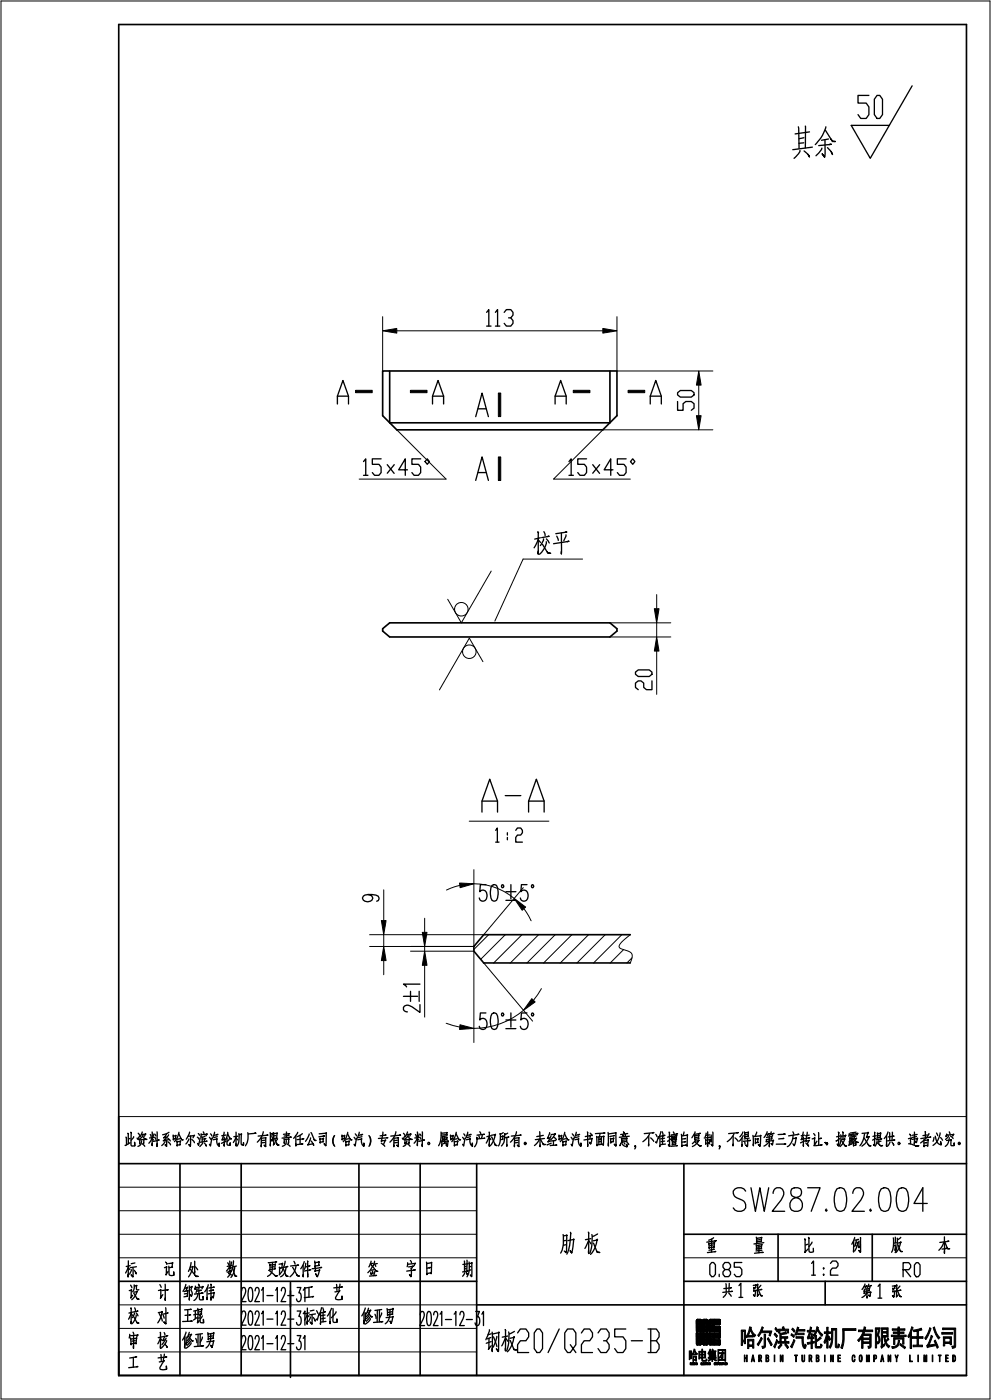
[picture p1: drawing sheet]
<svg xmlns="http://www.w3.org/2000/svg" width="210mm" height="297mm" viewBox="0 0 210 297" stroke-linecap="round" stroke-linejoin="round" font-family="sans-serif">
<g fill="none" stroke="#000" stroke-width=".21">
<path d="M.2 .2h209.5v296.3h-209.5zM81.1 67.1v11.5M84 70.1h43.7M130.7 67.1v11.5h20.3M84 91.1l10.5 10.4h-18.4M148 81.6v6.5M151 91.1h-23.3l-10.5 10.4h16.3M123.4 118.5h-12.6l-6 13.1M104 121l-6.3 11-2.9-5M129.2 132h12.9M129.2 135h12.9M139.1 126v3"/>
<path d="M139.1 132v3M139.1 138v9.2M102.3 140.2l-2.9-5-6.3 11M99.4 174h16.9M81.3 188.6v6.5M81.3 198.1v2.5M89.9 194.6v3M97.4 187.6l-2.8 1M100.4 187.3a13.3 13.3 0 0 1 8.5 3.1M100.4 184.3v16.3h-22.1M103.5 198.1l-3.1 3.1M107 198.1l-5.2 5.2"/>
<path d="M110.6 198.1l-6 6M110.8 188.1l-8.3 10h-24.2M111 192.6l1.5 2.5M114.1 198.1l-6 6M117.6 198.1l-6 6M121.1 198.1l-5.9 6M124.7 198.1l-6 6M128.2 198.1l-6 6M131.7 198.1l-6 6M133.5 198.1l-1.7 1.5-.7 .9 .3 .5 1.8 .6 .6 .5 .1 .7-.4 1.3M81.3 203.6v3M87 201.6h13.4v19.3"/>
<path d="M89.9 200.6v1M89.9 204.6v10.9M94.5 216.8l2.9 .9M102.5 204.1l10.3 12.3M110.9 214.1a16.4 16.4 0 0 1-10.5 3.8M114.7 209.5l-1.7 2.5M132.1 201.2l-2.8 2.9M133.9 203l-1.1 1.1M25.1 236.6h179.6M25.1 251.6h75.9M25.1 256.6h75.9M25.1 266.6h75.9"/>
<path d="M25.1 261.6h75.9M25.1 276.5h75.9M144.9 266.6h59.8M147.5 279.7l.9-.1 .1 1.3h.4v-1.2l.9-.1 .1 .2v2.4h-2.4zM150.2 279.7l.2-.1h1.9l.3 .1v.9l-1.3 .1v.3l1.2 .1 .1 1.1h-2.4zM25.1 281.5h75.9M25.1 286.5h75.9M147.5 282.5h2.4v2.3l-.1 .2-.9-.1v-1.1h-.4l-.1 1.2-.9-.1zM150.2 282.5h2.4l-.1 1.1h-1.2v.3l1.3 .1v.8l-.1 .2h-2.1l-.2-.1z"/>
<circle cx="97.7" cy="129.1" r="1.44"/>
<circle cx="99.4" cy="138.1" r="1.44"/>
</g>
<g fill="none" stroke="#000" stroke-width=".35">
<path d="M25.1 5.2h179.6v286.3h-179.6zM81.1 78.6h49.6v9.5l-3 3h-43.7l-2.9-3zM82.5 78.6v11h46.7M129.2 78.6v11M81.1 133.2l1.4-1.2h46.7l1.5 1.2v.5l-1.5 1.3h-46.7l-1.4-1.3zM133.5 198.1h-31l-2.1 2.5v1l2.1 2.5h31M25.1 246.6h179.6M38.1 246.6v44.9M51.1 246.6v44.9M76 246.6v44.9M89 246.6v44.9M101 246.6v44.9"/>
<path d="M144.9 246.6v44.9M25.1 271.5h75.9M61.5 271.8v20.1M101 276.5h103.7M144.9 271.5h59.8M144.9 261.6h59.8M164.8 261.6v9.9M174.8 271.5v5M184.8 261.6v9.9"/>
</g>
<g fill="#000" stroke="#000" stroke-width=".21">
<path d="M147.5 282.5v2.4zM147.5 279.8v2.4zM147.5 279.7v2.5zM147.5 282.5l.1 2.5zM147.5 279.7l.1 2.5zM147.5 279.7l.1-.1v2.6zM147.6 282.5v2.5zM147.6 279.6v2.6zM147.6 282.5l.1 2.5h-.1zM147.6 279.6l.1 2.6h-.1zM147.6 282.5h.1v2.5zM147.6 279.6h.1v2.6z"/>
<path d="M147.7 282.5v2.5zM147.7 279.6v2.6zM147.7 282.5l.6 2.5h-.6zM147.7 279.6l.6 2.6h-.6zM147.7 282.5h.6v2.5zM147.7 279.6h.6v2.6zM148.3 282.5v2.5zM148.3 279.6v2.6zM148.3 282.5l.1 2.5h-.1zM148.3 279.6l.1 2.6h-.1zM148.3 282.5h.1v2.5zM148.3 279.6h.1v2.6z"/>
<path d="M148.4 282.5v2.5zM148.4 279.6v2.6zM148.4 279.6l.1 2.6zM148.4 282.5l.1 2.4zM148.5 282.5v2.4zM148.5 279.7v2.5zM148.5 282.5v2.3zM148.5 282.5l.4 1.3h-.4zM148.5 280.9l.4 1.3h-.4zM148.5 282.5h.4v1.3zM148.5 280.9h.4v1.3zM148.9 282.5v2.4z"/>
<path d="M148.9 279.8v2.4zM148.9 279.7v2.5zM148.9 282.5l.1 2.5zM148.9 279.7l.1 2.5zM148.9 279.7l.1-.1v2.6zM149 282.5v2.5zM149 279.6v2.6zM149 282.5l.1 2.5h-.1zM149 279.6l.1 2.6h-.1zM149 282.5h.1v2.5zM149 279.6h.1v2.6zM149.1 282.5v2.5z"/>
<path d="M149.1 279.6v2.6zM149.1 282.5l.6 2.5h-.6zM149.1 279.6l.6 2.6h-.6zM149.1 282.5h.6v2.5zM149.1 279.6h.6v2.6zM149.7 282.5v2.5zM149.7 279.6v2.6zM149.7 282.5l.1 2.5h-.1zM149.7 279.6l.1 2.6h-.1zM149.7 282.5h.1v2.5zM149.7 279.6h.1v2.6zM149.8 282.5v2.5z"/>
<path d="M149.8 279.6v2.6zM149.8 279.6l.1 2.6zM149.8 282.5l.1 2.4zM149.9 282.5v2.4zM149.9 279.7v2.5zM149.9 282.5v2.3zM150.2 279.8v2.4zM150.2 282.5v2.4zM150.2 279.7v2.5zM150.2 279.7l.1 2.5zM150.2 282.5l.1 2.5zM150.3 282.5l.1 2.5h-.1z"/>
<path d="M150.2 279.7l.1-.1v2.6zM150.3 279.6l.1 2.6h-.1zM150.3 282.5h.1v2.5zM150.4 282.5l.9 2.5h-.9zM150.3 279.6h.1v2.6zM150.4 279.6l.9 2.6h-.9zM150.4 279.6h.9v2.6zM151.3 281l1 1.2h-1zM151.3 279.6l1 1.1h-1zM150.4 282.5h.9v2.5zM151.3 283.9l1 1.1h-1zM151.3 282.5l1 1.1h-1z"/>
<path d="M151.3 281h1v1.2zM151.3 279.6h1v1.1zM152.3 281l.2 1.2h-.2zM152.3 279.6l.2 1.1h-.2zM151.3 283.9h1v1.1zM151.3 282.5h1v1.1zM152.3 283.9v1.1zM152.3 282.5v1.1zM152.3 283.9l.2 1.1h-.2zM152.3 282.5l.2 1.1h-.2zM152.3 281l.2 .1v1.1zM152.3 279.6h.2v1.1z"/>
<path d="M152.5 281.1l.1 1.1zM152.5 279.6v1.1zM152.3 283.9h.2v1.1zM152.3 282.5h.2v1.1zM152.5 283.9v1.1zM152.5 282.5v1.1zM152.5 279.6l.1 1zM152.6 281.2v1zM152.6 279.7v.9zM152.5 283.9l.1 1zM152.5 282.5l.1 1zM152.6 284v.9z"/>
<path d="M152.6 282.5v1zM152.6 279.7v.8zM152.6 284v.8zM152.6 282.5v.8z"/>
<path d="M81.1 70.1l2.9-.5v1z" fill-rule="evenodd"/>
<path d="M127.7 69.6l3 .5-3 .5z" fill-rule="evenodd"/>
<path d="M75.3 82.7h3.5v.5h-3.5z" fill-rule="evenodd"/>
<path d="M86.9 82.7h3.5v.5h-3.5z" fill-rule="evenodd"/>
<path d="M105.6 83.3h.5v5h-.5z" fill-rule="evenodd"/>
<path d="M121.4 82.7h3.5v.5h-3.5z" fill-rule="evenodd"/>
<path d="M133 82.7h3.6v.5h-3.6z" fill-rule="evenodd"/>
<path d="M147.5 88.1h1l-.5 3z" fill-rule="evenodd"/>
<path d="M148 78.6l.5 3h-1z" fill-rule="evenodd"/>
<path d="M105.6 96.8h.5v5h-.5z" fill-rule="evenodd"/>
<path d="M138.6 129h1l-.5 3z" fill-rule="evenodd"/>
<path d="M139.1 135l.5 3h-1z" fill-rule="evenodd"/>
<path d="M80.8 195.1h1l-.5 3z" fill-rule="evenodd"/>
<path d="M89.4 197.6h1l-.5 3z" fill-rule="evenodd"/>
<path d="M97.3 187.1l3.1 .2-2.9 .8z" fill-rule="evenodd"/>
<path d="M108.9 190.4l2.4 1.8-.7 .7z" fill-rule="evenodd"/>
<path d="M81.3 200.6l.5 3h-1z" fill-rule="evenodd"/>
<path d="M89.9 201.6l.5 3h-1z" fill-rule="evenodd"/>
<path d="M97.4 217.2l3 .7-3.1 .3z" fill-rule="evenodd"/>
<path d="M112.6 211.6l.7 .7-2.4 1.8z" fill-rule="evenodd"/>
<path d="M146.2 288.8v.2l.2-.2v.4l-.1-.2-.1 .2z" fill-rule="evenodd"/>
<path d="M146 286.3h.5v1.6h-.2v-.2h-.2v.4h-.1zM146.1 286.5v1h.2v-1z" fill-rule="evenodd"/>
<path d="M146.5 288.8l.2 .4-.1-.1-.2 .1zM146.5 288.9l.1 .1z" fill-rule="evenodd"/>
<path d="M146.7 288.8h.2v.4l-.1-.2-.1 .2zM146.7 288.8l.1 .2z" fill-rule="evenodd"/>
<path d="M147 285.9l.2 .1 .1 .5 .4 .4-.1 .2-.2-.2v.2h-.6v-.2l-.1 .3-.2-.1zM147.1 286.2l-.3 .7h.6z" fill-rule="evenodd"/>
<path d="M146.9 288.8h.2v.4h-.2zM147 289l.1 .2zM147 288.8l.1 .2z" fill-rule="evenodd"/>
<path d="M147.3 288.8v.4z" fill-rule="evenodd"/>
<path d="M146.8 287.4h.7v1.1h-.1v-.2h-.5v.2h-.1zM146.9 287.6v.5h.5v-.5z" fill-rule="evenodd"/>
<path d="M147.5 282.5v2.4z" fill-rule="evenodd"/>
<path d="M147.5 279.7v2.5z" fill-rule="evenodd"/>
<path d="M147.6 282.5v2.5z" fill-rule="evenodd"/>
<path d="M147.6 279.6v2.6z" fill-rule="evenodd"/>
<path d="M147.5 288.8l.1 .3 .1-.3v.4l-.2-.3v.3z" fill-rule="evenodd"/>
<path d="M147.7 282.5v2.5z" fill-rule="evenodd"/>
<path d="M147.7 279.6v2.6z" fill-rule="evenodd"/>
<path d="M148.3 282.5v2.5z" fill-rule="evenodd"/>
<path d="M148.3 279.6v2.6z" fill-rule="evenodd"/>
<path d="M148.4 282.5v2.5z" fill-rule="evenodd"/>
<path d="M148.4 279.6v2.6z" fill-rule="evenodd"/>
<path d="M148.5 282.5v2.4z" fill-rule="evenodd"/>
<path d="M148.5 279.7v2.5z" fill-rule="evenodd"/>
<path d="M148.5 288.8h.2h-.2l.2 .2-.2 .2h.2h-.2z" fill-rule="evenodd"/>
<path d="M148.9 282.5v2.4z" fill-rule="evenodd"/>
<path d="M148.9 279.7v2.5z" fill-rule="evenodd"/>
<path d="M148.7 288.8l.1 .4h.1h-.2z" fill-rule="evenodd"/>
<path d="M149 282.5v2.5z" fill-rule="evenodd"/>
<path d="M149 279.6v2.6z" fill-rule="evenodd"/>
<path d="M149.1 282.5v2.5z" fill-rule="evenodd"/>
<path d="M149.1 279.6v2.6z" fill-rule="evenodd"/>
<path d="M149 288.8h.2h-.2l.2 .2-.2 .2h.2h-.2z" fill-rule="evenodd"/>
<path d="M149.3 288.8h.1l-.1 .1v.3l.1-.1v.2z" fill-rule="evenodd"/>
<path d="M149.5 288.8h.2l-.1 .4z" fill-rule="evenodd"/>
<path d="M148 286.4h.7l-.1-.5h.2v.5h.7v1.4h-.7v.4l.6 .1 .2-.3 .2 .1-.2 .3-.8 .1-.1-.7h-.5v.2h-.2zM148.8 287.2v.4h.5v-.4zM148.2 287.2v.4h.5v-.4zM148.8 286.6v.4h.5v-.4zM148.2 286.6v.4h.5v-.4z" fill-rule="evenodd"/>
<path d="M149.9 282.5v2.4z" fill-rule="evenodd"/>
<path d="M149.9 279.7v2.5z" fill-rule="evenodd"/>
<path d="M149.7 288.8h.2l.1 .4-.2-.2-.1 .2zM149.8 288.8l.1 .2z" fill-rule="evenodd"/>
<path d="M150.1 288.8v.4z" fill-rule="evenodd"/>
<path d="M150.3 288.8l.2 .1h-.2v.3l.2-.1-.1 .2z" fill-rule="evenodd"/>
<path d="M150.4 285.9l.2 .1-.2 .3h1.3v.1h-.7v.2h.5v.2h-.5v.2h.6v.2l-.6-.1v.2h.6v.2l-1.4 .1v-.9l-.1 .3-.2-.2zM150.4 286.8v.2h.4v-.2zM150.4 286.4v.2h.4v-.2zM150.4 287.1v.2h.4v-.2z" fill-rule="evenodd"/>
<path d="M150 287.7h.8v-.2h.1v.2h.8v.2h-.5l.6 .3-.1 .2-.7-.5-.1 .6h-.1v-.6l-.4 .4a.23 .23 0 0 1-.2 .2 .23 .23 0 0 1-.2-.2l.6-.4h-.6z" fill-rule="evenodd"/>
<path d="M150.9 285.9l.2 .2-.1 .2-.2-.3z" fill-rule="evenodd"/>
<path d="M151.3 288.8l.2 .1h-.2l.1 .3 .1-.1-.1 .2z" fill-rule="evenodd"/>
<path d="M151.5 288.8a.2 .2 0 0 1 .2 .2 .2 .2 0 0 1-.2 .2zM151.6 288.8v.4z" fill-rule="evenodd"/>
<path d="M151.8 288.8h.2v.4l-.1-.2-.1 .2zM151.8 288.8l.1 .2z" fill-rule="evenodd"/>
<path d="M152 288.8l.2 .1-.1 .3zM152.1 288.8v.2z" fill-rule="evenodd"/>
<path d="M152.3 288.8a.2 .2 0 0 1 .2 .2 .2 .2 0 0 1-.2 .2zM152.3 288.8l.1 .4z" fill-rule="evenodd"/>
<path d="M152.6 284v.9z" fill-rule="evenodd"/>
<path d="M152.6 282.5v1z" fill-rule="evenodd"/>
<path d="M152.6 282.5v1z" fill-rule="evenodd"/>
<path d="M152.5 288.8h.2v.4l-.1-.2-.1 .2zM152.6 288.8v.2z" fill-rule="evenodd"/>
<path d="M152.4 286.6l.6 .1v-.4h.1v.4l.3-.1v.3h-.3v1l-.3 .1v-.3l.2-.1v-.7l-.6 .9-.1-.1 .6-.8h-.5z" fill-rule="evenodd"/>
<path d="M152.9 288.8l.1 .4-.1-.1-.1 .1zM152.9 288.9v.1z" fill-rule="evenodd"/>
<path d="M153 288.8h.2v.4z" fill-rule="evenodd"/>
<path d="M153.4 288.8v.4z" fill-rule="evenodd"/>
<path d="M152.1 286h1.6v2.5h-.2v-.2h-1.3v.2h-.1zM152.2 286.2v1.9h1.3v-1.9z" fill-rule="evenodd"/>
<path d="M153.6 288.8a.2 .2 0 0 1 .2 .2 .2 .2 0 0 1-.2 .2zM153.6 288.8l.1 .4z" fill-rule="evenodd"/>
<path d="M153.8 288.8l.2 .3v-.3v.4l-.2-.3v.3z" fill-rule="evenodd"/>
<path d="M157 281.9h.9v2.8h-.3v-.3h-.3v.7h-.3zM157.3 282.2v1.8h.3v-1.8z" fill-rule="evenodd"/>
<path d="M157.7 287.1h.1v.6h.3v-.6h.2v1.5h-.2v-.7h-.3v.7h-.1z" fill-rule="evenodd"/>
<path d="M158.8 281.2l.4 .1a1.58 1.58 0 0 0 .9 1.6l-.3 .4-.3-.3v.4h-1v-.4l-.3 .5-.3-.3 .6-.7zM158.9 281.8l-.4 1.2h1z" fill-rule="evenodd"/>
<path d="M158.3 283.8h1.4v1.9h-.3v-.4h-.8v.5h-.3zM158.6 284.2v.8h.8v-.8z" fill-rule="evenodd"/>
<path d="M159.4 287.1h.1l.3 1.5h-.1l-.1-.5h-.2l-.1 .5h-.2zM159.5 287.5l-.1 .5h.2z" fill-rule="evenodd"/>
<path d="M160.7 287.1h.3a.44 .44 0 0 1 .3 .4 .44 .44 0 0 1-.2 .4l.2 .7h-.1l-.2-.6h-.2v.6h-.1zM160.8 287.3v.5h.3l.1-.4z" fill-rule="evenodd"/>
<path d="M161.2 283.4l.3 .3-.9 1.5-.2-.3z" fill-rule="evenodd"/>
<path d="M161.8 282.7h.4l-.1 2.5v.3l-.6 .3-.1-.5h.3l.2-.2z" fill-rule="evenodd"/>
<path d="M162.7 283.5l.9 1.4-.3 .3-.8-1.5z" fill-rule="evenodd"/>
<path d="M162.2 287.1h.3a.39 .39 0 0 1 .3 .3 .39 .39 0 0 1-.1 .4l.1 .2a.38 .38 0 0 1-.3 .6h-.3zM162.4 287.9v.5a.27 .27 0 0 0 .3-.2 .27 .27 0 0 0-.3-.3zM162.4 287.3v.4h.2l.1-.3z" fill-rule="evenodd"/>
<path d="M161.4 281.2l.3 .1-.3 .8h2.1l-.4 1-.2-.1 .2-.6h-1.9l-.5 .8-.2-.2 .5-.7z" fill-rule="evenodd"/>
<path d="M164 287.1h.1v1.5h-.1z" fill-rule="evenodd"/>
<path d="M164.1 282.5l.6 .6-.2 .4-.6-.7z" fill-rule="evenodd"/>
<path d="M164.3 281.3l.5 .6-.2 .4-.5-.7z" fill-rule="evenodd"/>
<path d="M164.5 283.8l.3 .3-.7 1.6-.2-.3z" fill-rule="evenodd"/>
<path d="M165.4 284.7l.2 .3-.6 .8-.2-.3z" fill-rule="evenodd"/>
<path d="M165.3 287.1h.1l.3 1.1v-1.1h.2v1.5h-.2l-.3-1.1v1.1h-.1z" fill-rule="evenodd"/>
<path d="M164.9 281.7h.9l-.1-.4 .3-.2 .2 .6h.8v.8h-.2v-.5h-1.6v.5h-.3z" fill-rule="evenodd"/>
<path d="M166.4 284.7l.6 .8-.2 .3-.6-.8z" fill-rule="evenodd"/>
<path d="M165.2 282.6l1.2-.4 .2 .4-1.1 .2v.5h1.3v.3h-.4v.7h.7v.4h-2.3v-.4h.4zM165.5 283.6v.7h.7v-.7z" fill-rule="evenodd"/>
<path d="M167.9 281.4l.5 .6-.2 .3-.5-.6z" fill-rule="evenodd"/>
<path d="M167.7 282.6l.6 .5-.2 .3-.6-.4z" fill-rule="evenodd"/>
<path d="M168.1 283.9l.3 .2-.7 1.5-.3-.2z" fill-rule="evenodd"/>
<path d="M168.3 287.1h.6v.2h-.2v1.3h-.2v-1.3h-.2z" fill-rule="evenodd"/>
<path d="M168.9 281.2l.3 .2-.1 .4 1.4-.1v.4h-1.5l-.4 .9-.3-.2z" fill-rule="evenodd"/>
<path d="M169 282.5h1.3v.4h-1.3z" fill-rule="evenodd"/>
<path d="M169.8 287.1h.2v1.1l.1 .2 .2-.1v-1.2h.1v1.1a.33 .33 0 0 1-.3 .4 .33 .33 0 0 1-.3-.4z" fill-rule="evenodd"/>
<path d="M168.6 283.3h1.6l.1 2 .1 .1 .1-.6 .3 .2-.2 .7-.2 .1-.4-.5-.1-1.7h-1.3z" fill-rule="evenodd"/>
<path d="M171.3 287.1h.3a.44 .44 0 0 1 .4 .4 .44 .44 0 0 1-.2 .4l.2 .7h-.1l-.3-.6h-.1v.6h-.2zM171.5 287.3v.5h.2l.1-.4z" fill-rule="evenodd"/>
<path d="M171.6 281.2l.3 .1-.1 .6h.7v.4h-.8l-.4 1.1h.5v-.8h.3l-.1 .8h.4v.3h-.4v.7l.5-.1v.3l-.5 .1 .1 1.1h-.3v-1.1l-.7 .2-.1-.4 .8-.1v-.7l-.7 .1-.1-.4 .4-1.1h-.4v-.4h.5z" fill-rule="evenodd"/>
<path d="M172.7 283h.2v1l.8-.7 .3 .3-1.1 .8 .1 .9 .7 .1 .1-.6 .4 .2-.3 .6-1.1 .1-.1-.2z" fill-rule="evenodd"/>
<path d="M173 281.1l.3 .2a1.98 1.98 0 0 0 1 1.5l-.2 .4-.9-1.3-.7 1.3-.3-.3 .5-.7z" fill-rule="evenodd"/>
<path d="M172.9 287.1h.3a.39 .39 0 0 1 .3 .3 .39 .39 0 0 1-.2 .4l.2 .2a.38 .38 0 0 1-.3 .6h-.3zM173 287.9v.5a.27 .27 0 0 0 .4-.2 .27 .27 0 0 0-.4-.3zM173 287.3v.4h.3v-.3z" fill-rule="evenodd"/>
<path d="M174.6 287.1h.2v1.5h-.2z" fill-rule="evenodd"/>
<path d="M175.1 281.3h.3v1l.5-.1v.4h-.5v.8l.2-.3 .3 .7-.2 .3-.3-.7v2.3h-.3v-2.2l-.4 1.2-.2-.3 .6-1.8h-.5v-.4l.5 .1z" fill-rule="evenodd"/>
<path d="M175.9 287.1h.2l.3 1.1v-1.1h.1v1.5h-.1l-.4-1.1v1.1h-.1z" fill-rule="evenodd"/>
<path d="M176.1 281.5h1.1v3.8h.3v-.5a.49 .49 0 0 1 .1 .8h-.4l-.2-.1-.1-3.6h-.5a7.5 7.5 0 0 1-.6 3.8l-.2-.3 .5-1z" fill-rule="evenodd"/>
<path d="M177.5 287.1h.5v.2h-.4v.4h.4v.2h-.4v.5h.5v.2h-.6z" fill-rule="evenodd"/>
<path d="M178.5 281.6l2.8-.1v.5l-2.5-.1v.4a8 8 0 0 1-.4 3.5l-.3-.2a8.6 8.6 0 0 0 .4-4z" fill-rule="evenodd"/>
<path d="M180.6 287.2l.1-.1a.31 .31 0 0 1 .4 .2 .31 .31 0 0 1-.1 .4l-.1-.4a.81 .81 0 0 0-.1 1.1l.2-.4h.1v.4a.28 .28 0 0 1-.3 .2 .28 .28 0 0 1-.3-.3z" fill-rule="evenodd"/>
<path d="M181.8 281.8l1.1 .1 .1-.7 .4 .1-.2 .6 1.6-.1v.4h-1.7l-.2 .5h1.6v2.6l-.2 .3-.4 .1-.1-.4h.4v-.6h-1.4v1h-.3v-2.2l-.6 .8-.3-.3 .8-.9 .4-.9h-1zM182.8 283v.6h1.4v-.6zM182.8 283.9v.5h1.4v-.5z" fill-rule="evenodd"/>
<path d="M182.1 287.2l.1-.1a.61 .61 0 0 1 .4 1v.2a.29 .29 0 0 1-.3 .3 .29 .29 0 0 1-.3-.3zM182.2 287.3l-.1 .2a.74 .74 0 0 0 .2 .9 .75 .75 0 0 0 .1-1z" fill-rule="evenodd"/>
<path d="M183.5 287.1h.2l.1 1 .2-1h.1v1.5h-.1v-1l-.1 1-.3-1v1h-.1z" fill-rule="evenodd"/>
<path d="M185.1 287.1h.3a.45 .45 0 0 1 .3 .6 .45 .45 0 0 1-.5 .3v.6h-.1zM185.2 287.3v.6a.29 .29 0 0 0 .3-.3 .29 .29 0 0 0-.3-.3z" fill-rule="evenodd"/>
<path d="M185.4 281.4h1l-.1 .6a1.71 1.71 0 0 0 .1 1.8v.5l-.5 .5-.1-.4h.1a.91 .91 0 0 0-.1-1.4l.3-1.3h-.4v4h-.3z" fill-rule="evenodd"/>
<path d="M186.8 287.1h.1l.3 1.5h-.1l-.1-.5h-.3v.5h-.2zM186.9 287.5l-.1 .5h.2z" fill-rule="evenodd"/>
<path d="M186.7 281.4h1.4v1.9h-.6v.2l.1 .6 .5-.6 .2 .4-.6 .5 .4 .6 .4 .3-.3 .3a2.87 2.87 0 0 1-1-2.3h-.3v1.8l.4-.4a.69 .69 0 0 1-.5 .9l-.2-.2zM186.9 282.5v.5h1v-.5zM186.9 281.7v.5h1v-.5z" fill-rule="evenodd"/>
<path d="M188.1 287.1h.1l.4 1.1v-1.1h.1v1.5h-.2l-.3-1.1v1.1h-.1z" fill-rule="evenodd"/>
<path d="M188.9 285.4a1.21 1.21 0 0 0 1.4-1.4l.2 .2a1.32 1.32 0 0 1-1.5 1.5z" fill-rule="evenodd"/>
<path d="M189.6 287.1h.1l.2 .7 .2-.7h.2l-.3 .8v.7h-.2v-.7z" fill-rule="evenodd"/>
<path d="M189 281.6h1.2v-.4h.3v.4h1.2v.3h-1.2v.4h1v.3h-1v.3h1.4v.4h-3.1v-.4h1.4v-.3h-1v-.3h1v-.4h-1.2z" fill-rule="evenodd"/>
<path d="M190.7 284.7l1.1 .8-.2 .3-1-.8z" fill-rule="evenodd"/>
<path d="M189.3 283.5h2.2v1.3h-.3v-1h-1.7v1.1h-.2z" fill-rule="evenodd"/>
<path d="M192.7 287.1h.1v1.3h.5v.2h-.6z" fill-rule="evenodd"/>
<path d="M193.1 281.2l.3 .2-.3 .9v3.5h-.3v-2.9l-.3 .6-.2-.3z" fill-rule="evenodd"/>
<path d="M194.4 287.1h.1v1.5h-.1z" fill-rule="evenodd"/>
<path d="M193.4 281.9l1.7-.5 .2 .4-.8 .2v1.3h1v.3h-1v1.5l.9-.1v.4h-2v-.4l.9 .1v-1.5h-1.1v-.3h1.1v-1.2l-.8 .1z" fill-rule="evenodd"/>
<path d="M195.7 287.1h.2l.1 1 .1-1h.2v1.5h-.1v-1l-.2 1-.2-1v1h-.1z" fill-rule="evenodd"/>
<path d="M196.9 281.4l.3 .1-1.1 2.4-.2-.3 .7-1.3z" fill-rule="evenodd"/>
<path d="M197.4 287.1h.2v1.5h-.2z" fill-rule="evenodd"/>
<path d="M197.6 281.3l.3-.1 .4 1.3 .8 1-.3 .3-.5-.8z" fill-rule="evenodd"/>
<path d="M197.2 283l.4 .2-.8 1.8 1.4-.2-.3-.6 .2-.2 .7 1.5-.3 .2-.2-.5-1.9 .4-.1-.4a3.2 3.2 0 0 0 .9-2.2z" fill-rule="evenodd"/>
<path d="M198.7 287.1h.6v.2h-.2v1.3h-.1v-1.3h-.3z" fill-rule="evenodd"/>
<path d="M200.3 287.1h.6v.2h-.5v.4h.4v.2h-.4v.5h.5v.2h-.6z" fill-rule="evenodd"/>
<path d="M199.5 282.4h2.3v.3h-2.3z" fill-rule="evenodd"/>
<path d="M199.8 283.3h1.7v1.7h-.3v-.3h-1.1v.5h-.3zM200.1 283.6v.8h1.1v-.8z" fill-rule="evenodd"/>
<path d="M201.8 287.1a.61 .61 0 0 1 .6 .3 .61 .61 0 0 1 0 .7l-.2 .4-.4 .1zM201.9 287.3v1.1a.46 .46 0 0 0 .4-.7l-.1-.3z" fill-rule="evenodd"/>
<path d="M199.7 281.4h2.7l-.1 4.2-.6 .1-.1-.4h.4l.1-.2v-3.3h-2.4z" fill-rule="evenodd"/>
</g>
<g fill="none" stroke="#000" stroke-width=".28">
<path d="M193.2 18.2l-8.9 15.4-4-7h8.1M169.1 26.9l.1 4.6M169.4 31.9l-.3 .7-.9 1M170.2 30.3l-1 .1M170.3 29.2l-1.1 .2M170.3 32l.8 .6 .4 .7-.3-.5M170.6 26.7v4.6M171.5 28l-3.1 .4M172.1 31.2l-4.2 .5M174.1 31.4l-.7 1-.6 .6M174.7 29.6v3.7l-.6-.7 .6 .6M174.8 27.6l1.5 2.4h.6l-.6-.1-.3-.4"/>
<path d="M174.9 26.9v.2a8.6 8.6 0 0 1-2.2 3.5M175.3 31.3l.8 1 .2 .4-.2-.5M175.5 29.5l-1.5 .2M175.6 30.6h.5l-2.7 .3M184 20.2h-2.3v1.6h1.8l.5 .9v1.6l-.5 .8h-1.2l-.6-.8M185.8 20.2h.5l.6 .8v3.3l-.6 .8h-.5l-.6-.8v-3.3zM103.1 66.2l.4-.6v3.5M103.1 69.1h.9M104.9 66.2l.5-.6v3.5M104.9 69.1h1M106.8 66.2l.5-.6h.9l.5 .6v.6l-.5 .6h-.5M108.2 67.4l.5 .5v.6l-.5 .6h-.9l-.5-.6"/>
<path d="M71.5 85.6v-1.6l1.1-3.4 1.2 3.4v1.6M71.5 84h2.3M77 97.8l.5-.6v3.5M80.7 97.2h-1.8v1.2h1.4l.4 .6v1.1l-.4 .6h-1l-.4-.6M82 98.5l1.5 1.8M83.5 98.5l-1.5 1.8M86.3 99.6h-1.9l1.4-2.4v3.5M89.1 97.2h-1.9v1.2h1.4l.5 .6v1.1l-.5 .6h-.9l-.5-.6M90.5 97.2l.5 .6-.5 .6-.5-.6zM91.6 85.6v-1.6l1.2-3.4 1.2 3.4v1.6M91.6 84h2.4M100.8 88.3l1.3-5 1.3 5"/>
<path d="M101.3 86.6h1.6M117.6 85.6v-1.6l1.2-3.4 1.1 3.4v1.6M117.6 84h2.3M120.5 97.8l.5-.6v3.5M124.2 97.2h-1.8v1.2h1.4l.4 .6v1.1l-.4 .6h-1l-.4-.6M125.5 98.5l1.5 1.8M127 98.5l-1.5 1.8M129.8 99.6h-1.8l1.4-2.4v3.5M132.6 97.2h-1.8v1.2h1.4l.4 .6v1.1l-.4 .6h-1l-.4-.6M134 97.2l.5 .6-.5 .6-.5-.6zM137.7 85.6v-1.6l1.2-3.4 1.2 3.4v1.6M137.7 84h2.4"/>
<path d="M143.5 85.1v1.8h1.2v-1.3l.6-.5h1.1l.6 .5v.9l-.6 .4M143.5 83.2l.6-.4h2.3l.6 .4v.5l-.6 .5h-2.3l-.6-.5zM77 100.7h.9M100.8 101.8l1.3-5 1.3 5M101.3 100.1h1.6M113.9 112.7l.2 .2-.1 4.6v-.7M114 114.2l-.9 1.9M114 114.4l.5 .5M114.4 114l-1.1 .2M114.9 115.3l1.1 1.9 .6 .1-.7-.3M115.1 114.2v.3l-.7 1.1M115.2 112.7l.3 .8"/>
<path d="M115.7 114.8a4.1 4.1 0 0 1-1.4 2.7M115.7 114.2l.6 .9M116 113.7h.3l-1.6 .2M117.9 113.6l.3 .9M118.9 112.9v4.5v-.6M119.8 112.8h.3l-2.4 .3M119.9 113.3l-.5 1.3M120.2 114.8l.3-.1-3.3 .5M120.5 100.7h.9M134.6 142.4l.6-.4h2.3l.6 .4v.5l-.6 .5h-2.3l-.6-.5zM138.1 144.3v1.9h-1.2l-.6-.5v-.9l-.5-.5h-.6l-.6 .5v.9l.6 .5M102.1 172.1v-2.3l1.6-4.7 1.7 4.7v2.3"/>
<path d="M102.1 169.8h3.3M105 176l.3-.5v3M105 178.5h.7M107 168.6h3.3M107.5 176.5v.5M107.5 177.5v.5M109.2 176l.4-.5h.7l.3 .5v.5l-.3 .5h-.7l-.4 .5v1h1.4M112 172.1v-2.3l1.6-4.7 1.7 4.7v2.3M112 169.8h3.3M78 189.6l.8 .3 .1 .4a1.12 1.12 0 0 1-1 .8 1.12 1.12 0 0 1-1.1-.8l.2-.4a3.3 3.3 0 0 1 3.1 0l.2 .6-.2 .4-.3 .1M102.9 187.5h-1.2l-.1 1.5a.8 .8 0 0 1 .8-.4 .8 .8 0 0 1 .6 .5 1.17 1.17 0 0 1-.9 1.9l-.4-.2-.2-.5M104.2 187.6l.6-.1a1.8 1.8 0 0 1 .7 2l-.3 1.3-.6 .2a1.8 1.8 0 0 1-.7-2z"/>
<path d="M107.2 189h2.1M107.2 190.8h2.1M108.2 187.5v3M111.6 187.5h-1.2l-.1 1.5a.8 .8 0 0 1 .8-.4 .8 .8 0 0 1 .6 .5 1.17 1.17 0 0 1-.9 1.9l-.4-.2-.2-.5M85.5 211.1h2.9M87 210.1v2.1M88.8 210.1v2.1M88.9 212.9v1.6l-1.6-1.1a1.16 1.16 0 0 0-1.8 .1v.5l.1 .2 .7 .2M88.9 208.6h-3.4l.6 .5M102.9 214.7h-1.2l-.1 1.5a.8 .8 0 0 1 .8-.4 .8 .8 0 0 1 .6 .5 1.17 1.17 0 0 1-.9 1.9l-.4-.2-.2-.5M104.2 214.8l.6-.1a1.79 1.79 0 0 1 .7 2l-.3 1.3-.6 .2a1.8 1.8 0 0 1-.7-2zM107.2 216.2h2.1"/>
<path d="M107.2 218h2.1M108.2 214.7v3M111.6 214.7h-1.2l-.1 1.5a.8 .8 0 0 1 .8-.4 .8 .8 0 0 1 .6 .5 1.17 1.17 0 0 1-.9 1.9l-.4-.2-.2-.5M27.7 239.9l.1 .2-.1 2.5 .3 .3 .6-.1-.1-.7v.7M30.1 239.9l-.4 1M32.2 239.9v2.9v-.5M33.3 239.9v3.1v-.6M35.8 240l-1.4 .5M37.9 240v.1a3.5 3.5 0 0 1-.9 1.8M40.2 239.9l-.7 1.5M43 239.9l.2 .4M45.4 239.9l-.4 1.4"/>
<path d="M47.5 239.9l-.5 1.7 .7-.2M48.2 240v.5l-.5 1.1M50 239.9v2.9v-.4M55.8 239.8a3.9 3.9 0 0 1-1.3 2.2M57.2 240l.1 2.8v-.4M60.7 239.9v1.2M63.1 240l-.9 1.2M73.7 240l-.1 .1a3.5 3.5 0 0 1-.9 1.8M76.1 239.9l-.5 1.4M81.1 239.9l-.4 1.9 1-.2-.5 1M83.8 239.8a3.9 3.9 0 0 1-1.2 2.2M86.3 239.9l-.4 1"/>
<path d="M88.4 239.9v2.9v-.5M89.4 239.9v3.1v-.6M93.4 239.9v1.6l-.5 1.3M96.6 240v.1a3.4 3.4 0 0 1-.9 1.8M99.1 239.9l-.5 1.4M101.6 239.8l.2 .5M103.6 239.9v3v-.5M109.4 239.8a3.9 3.9 0 0 1-1.3 2.2M114.3 239.8l.1 3.2v-.3M119.6 240v.1a3.4 3.4 0 0 1-.9 1.8M122.1 239.9l-.5 1.4M124.4 239.9l.1 3v-.4"/>
<path d="M128.8 240l.1 2.9v-.7M132 239.8l.2 .4v-.1M140 239.8l-.5 1.5M140.3 239.8l.1 .7M141.7 239.9l.1 .1v2.9l-.2-.3 .2 .2M142.6 239.9l.2 .4M144.9 239.9l-.2 .8M147.2 239.9l-.7 1.2M149.9 239.9v3.1v-.4M151 239.9l-.1 2.9-.3-.3 .4 .3M157.3 239.9l-.6 1M157.7 239.9l.1 1.1-.1-.1 .8-.1v-.9l-.8 .2"/>
<path d="M160.3 239.9l-.4 .9M162.5 239.8l-.7 1.3M163.4 239.9l-.4 .9M167.9 239.9l.2 .5M170.1 239.9l-.4 1.6 .7-.2M171 239.9l-.3 1.9 .7-.1-.4 .8M177.5 239.9l.2 .2-.1 2.8-.3-.5 .3 .4v-.1M178.5 239.9l.1 .1v1.4M181.3 239.9l-1.2 .2M185.2 239.9v2.9l-.2-.3 .2 .2M188.1 239.9l-.3 .7-.5 .7M189 239.9l-.1 1.7"/>
<path d="M193.7 239.9v2.6v-.3M195.9 239.8l.1 .1v1.2M201.1 239.9l.1 .4M26.7 241l.1 .1v1.5M27.1 240.2l.1 .1v2.1M27.6 242.2l-1.1 .5M27.6 241.3l-.4 .1M28.3 240.9l-.5 .7M29.3 240.2l.2 .3M29.6 241.4v1v-.3M29.6 241.6l.9-.2-.1 1v-.3M29.7 240.6l-.5 .8-.2-.2"/>
<path d="M29.9 240.4l.9-.1-.2 .5M30 241.8a1.04 1.04 0 0 1-.8 1.1M30.1 242.4l.6 .5M30.2 240.8l.6 .7h.3l-.4-.2M30.3 240.5l-.3 .6-.7 .4M31.8 240.4l.2 .5M32.2 241.2l-.7 1.1M32.2 241.3l.4 .3M32.6 240.3l-.3 .8M32.7 241l-1 .2M32.8 241l.2 .4M32.8 240.4l.2 .3"/>
<path d="M33.5 241.6h.2l-1.2 .3M35 241.9l-.7 .9M35.3 240.3l-.7 .8 .8-.1M35.3 241.6v1.3l-.3-.3 .3 .3M35.5 241.2l.6 .6M35.6 242l.5 .6M35.7 240.5l-1.1 1.2 1.2-.2M36.7 240.5v1.1v-.2l.5-.1v-.7l-.5 .2M37.5 241.7v1.2v-.2l.7-.1v-.8l-.7 .2M37.9 240.3l.6 1.2h.3h-.3l-.1-.2M38.1 241.3l-.6 .1M39.9 240.8l1.3-.2-.3 .5"/>
<path d="M40 241.4l-.6 1M40.4 240.7l-.1 2.2-.3-.4 .3 .4M40.6 241.5l.6 .7M41.8 241l.3 .4M42 240.2l.2 .4M42.4 241.1l-.3 1.6-.3-.4M42.6 240.3l-.1 .7M42.6 240.5l1.3-.2-.2 .4M42.7 240.9l.1 1.1M42.9 242.2l-.6 .8M43.3 242.2l.4 .7-.1-.3M43.3 241.4v.5"/>
<path d="M43.5 240.7l-.7 .3M43.5 241.3h.1l-.8 .1M43.7 241.9l.2-.1-1.5 .2M44.4 241l.2 .4M44.6 240.3l.3 .4M44.9 241.2l-.3 1.7-.2-.4M45.1 241.5l.8-.2 .1 1.1 .5 .5-.1-.7v.6M45.9 240.5l.3-.1-.9 .2M46 240.9l-.7 .2M47.5 241v1.9v-.4M47.8 241.9l-.9 .4M47.9 240.5l-.9 .2"/>
<path d="M48.1 241.2v1.3l.2 .2h.5v-.5l-.1 .4M48.2 240.3l.5 1 .3 .1-.4-.3M48.6 241.4l-.5 .5M50 241.2l.3 .4M50 241l-.6 1.1M50.4 240.8l-.9 .1M50.6 240.2v1.7l-.4 1M50.7 240.5l.5-.1-.1-.1v2.1l.1 .2h.4v-.5l-.1 .5M52.5 240a3.7 3.7 0 0 1-.5 2.8M54.2 240.2l-1.6 .1M55.3 241.1v1.9v-.3M55.4 241.2l.9-.1v1.9l-.4-.3 .4 .2"/>
<path d="M56.1 242.1l-.7 .1M56.1 241.6l-.7 .1M56.5 240.6h.3l-2.1 .2M57.3 240.3l.5-.1-.2 .6 .1 .4-.1 .6-.2-.2 .2 .2M58 240l-.1 2.6 .4-.4M58 240.2h.8l-.1-.1v1.1l-.7 .1M58.2 241.3l.6 1.3 .3 .1-.4-.3M58.4 240.7h-.4M58.8 241.3l-.4 .6M60.2 241.3v1v-.3M60.2 241.5l1-.2-.1 1v-.3M60.6 241.7l-.1 .7-.7 .5"/>
<path d="M60.8 242.4l.6 .5M61.1 240.3h.2l-1.3 .1M61.2 240.6l-1 .2M61.4 241h.3l-2 .2M62.7 240.7v2.2v-.5M63.6 240.6v1.9M63.9 242.4h.3l-1.2 .1M64 240.2l-1 .7M64.1 241.4l.3-.1-1.5 .2M65.5 240.3l-.8 1.6M65.8 241.1l-.7 1.5 1.2-.2M65.9 240l.7 1.7h.4l-.5-.2"/>
<path d="M66 241.8l.4 .9v-.2M67.6 240.3l1.6-.2-.2 2.7-.4-.4 .4 .3M67.7 241.2l.1 1v-.1l.7-.2v-.7v.1l-.7 .1M68.4 240.8l.3-.1-1.2 .2M70.8 240.8l-.3 1.1 .3 .8M70.9 240.6a1.75 1.75 0 0 0 0 2.3M72.4 240.5l.1 1.1v-.2l.5-.1v-.7l-.6 .2M73.2 241.7l.1 1.2v-.2l.6-.1 .1-.8-.7 .2M73.6 240.3l.6 1.2h.4h-.4l-.1-.2M73.9 241.3l-.6 .1M75 241l.3 .4M75.2 240.3l.3 .4"/>
<path d="M75.5 241.2l-.3 1.7-.2-.4M75.8 241.5l.8-.2 .1 1.1 .4 .5v-.7v.6M76.5 240.5l.3-.1-.9 .2M76.7 240.9l-.8 .2M78.1 240.6a1.8 1.8 0 0 1 0 2.3M78.3 240.8l.2 .8-.2 1.2M80.8 242.2l.7 .7M81.6 240.6l.2-.1-1.3 .2M81.9 241.1h.3l-2 .2M83.4 241.1v1.9v-.3M83.4 241.2l1-.1v1.9l-.4-.3 .4 .2M84.2 242.1l-.7 .1"/>
<path d="M84.2 241.6l-.7 .1M84.6 240.6h.3l-2.1 .2M85.5 240.2l.2 .3M85.8 241.4v1v-.3M85.8 241.6l.9-.2-.1 1v-.3M85.8 240.6l-.5 .8-.1-.2M86.1 240.4l.9-.1-.2 .5M86.2 241.8a1.05 1.05 0 0 1-.8 1.1M86.3 242.4l.5 .5M86.4 240.8l.5 .7h.4l-.5-.2M86.5 240.5l-.3 .6-.7 .4M88 240.4l.2 .5"/>
<path d="M88.4 241.2l-.7 1.1M88.4 241.3l.3 .3M88.8 240.3l-.3 .8M88.8 241l-.9 .2M89 241l.2 .4M89 240.4l.2 .3M89.7 241.6h.2l-1.2 .3M93.5 240.2l1.2-.2v.4l-1.2 .2M93.5 241.7l.1 1.2v-.3M93.6 241.9l1.3-.2-.2 1.2-.2-.3 .2 .2M93.7 241l.1 .7-.1-.1 1-.1v-.5l-1 .2M94.2 240.8v1.5"/>
<path d="M94.4 242.1l.2 .3M94.5 242.2l-.7 .2M94.7 240.7l-1.1 .2M95.4 240.5l.1 1.1v-.2l.5-.1v-.7l-.6 .2M96.2 241.7l.1 1.2v-.2l.6-.1 .1-.8-.8 .2M96.6 240.3l.6 1.2h.3h-.3l-.1-.2M96.9 241.3l-.6 .1M98 241l.2 .4M98.2 240.3l.3 .4M98.5 241.2l-.3 1.7-.2-.4M98.7 241.5l.9-.2v1.1l.5 .5v-.7l-.1 .6M99.5 240.5l.3-.1-.9 .2"/>
<path d="M99.7 240.9l-.8 .2M101.4 240.7l.1 .4M102.1 240.5l-.1 .7M102.4 240.4h.2l-1.6 .2M102.5 241.2h.2l-1.7 .2v-.4a2.1 2.1 0 0 1-.5 2M103.6 241.2l.4 .3M103.6 240.8l-.6 1.4M104 240.7l-.9 .2M104.1 241l.8 1.7 .4 .1-.4-.1-.1-.3M104.1 240.6l.9-.2-.5 1.4-.7 1M106 240.9l.6-.1-.1-.1v.7l-.5 .1M106.6 240l-.6 .4-.1-.2a4.2 4.2 0 0 1-.3 2.6"/>
<path d="M107.4 241.1v1.8v-.3M107.5 240.1l-.6 .3v-.2v.6a2.3 2.3 0 0 1-.7 2M107.6 241h.2l-.9 .1M108.9 241.1l.1 1.9v-.3M109 241.2l1-.1-.1 1.9-.3-.3 .3 .2M109.7 242.1l-.7 .1M109.7 241.6l-.7 .1M110.1 240.6h.3l-2.1 .2M114.2 241.4l-.2 .6-.8 .8M114.5 241.4l.6 1.2 .4-.1-.5-.1M115.1 240.6l-1.4 .3M115.3 241.3l-1.9 .2"/>
<path d="M116.4 240l-.5 1.3 .6-.2M116.7 240.7l-.7 1.3 .7-.2M116.7 242.3l-.8 .3M116.7 240.4l1-.1-.1-.1-.4 .8-.6 .6M117.2 241.8v.9M117.2 240.9l.7 .6M117.5 241.7h.2l-.9 .1M117.7 242.7h.3h-1.5M118.4 240.5l.1 1.1-.1-.2 .5-.1 .1-.7-.6 .2M119.2 241.7v1.2v-.2l.7-.1v-.8l-.7 .2M119.6 240.3l.6 1.2h.3h-.3l-.1-.2M119.8 241.3l-.6 .1"/>
<path d="M121 241l.2 .4M121.2 240.3l.3 .4M121.5 241.2l-.3 1.7-.2-.4M121.7 241.5l.9-.2v1.1l.5 .5-.1-.7v.6M122.5 240.5l.3-.1-.9 .2M122.6 240.9l-.7 .2M123.7 241.6l1.7-.4-.3 1.2-.3-.3 .3 .3M124 240.9l1-.3v.8M125 240.1l.4 .6-.1-.3M126.4 240.8l.1 2-.1-.2 1.2-.1h-.2M126.4 241l1.5-.2-.1 1.9-.2-.2M126.8 241v1.5"/>
<path d="M127.1 240.2l-.1 .7M127.1 241.9h.1h-.3M127.1 241.4h.1l-.3 .1M127.4 240.9l-.1 1.6M127.9 240.1h.2l-2 .1M128.9 240.3l1.6-.2v2.8l-.4-.4 .3 .3 .1-.2M129.3 241.2l.1 1-.1-.1 .7-.2v-.8v.1l-.7 .1M130 240.7h.1l-.9 .1M131.5 242.2l-.2 .6 .1-.2M131.6 241.2l.1 .9 1.1-.2v-.8l-1.1 .2M131.7 242.3l.4 .5 .7 .2v-.5v.5M131.9 240.5l.1 .3-.1-.2"/>
<path d="M132.2 242.2l.2 .3M132.5 240.5v-.1l-.2 .5M132.5 241.6l-.8 .1M132.8 242.1l.4 .5M133 240.2l-1.5 .2M133.3 240.8l-2.1 .2M134.6 242.9l-.1 .1-.1-.1 .1-.1 .1 .1-.2 .6M137.4 240.8v2v-.3M137.6 240.2l-.6 1-.8 .7M137.8 241.1l.7 .8M138.2 240.1l.3-.1-2 .2M138.9 240.4l.3 .5"/>
<path d="M139.5 240.9l-.4 1.3-.2-.2M139.8 240.7l-.1 2.3v-.2M139.9 240.8l1-.2-.6 .1v1.8M140.8 241.2l-.8 .1M140.8 241.8l-.8 .1M141 242.4l-1.1 .2M142.1 240.8l-.7 .2M142.1 241.3l-.7 .5M142.2 240.7l.1 1 1-.3v-.9l-1 .3M142.4 241.8v.8l.7-.2v-.7l.1 .1-.8 .1M142.5 240.9l.1 .5 .4-.2v-.3l-.4 .2M142.9 242.1l-.5 .1"/>
<path d="M143.3 242.8h.2l-1.4 .1M143.3 240.3h.2l-1.4 .2M144.3 240.4l.1 2.6v-.2l1-.1h-.1M144.4 240.7l1.2-.1v-.2l-.1 2.5-.1-.2M145 242l.3-.1-.9 .1M145 241.3h.2l-.8 .1M147.1 240.6v.9l.9-.2v-.8l-.9 .2M147.2 242l1 .8h.4l-.5-.1M147.3 241.8l.8-.1-.8 .8-.7 .5M147.3 241.5l-.7 .9M147.8 241l-.6 .1M148.2 240.2h.2l-1.4 .2"/>
<path d="M149.4 241.4l.1 1.1v-.3M149.5 241.6l.9-.2-.2 1-.2-.3 .2 .3M149.6 240.1l-.3 .9M150.3 241h.2l-1.3 .2M150.3 240.5l-.7 .1M150.6 240.5v1.5v-.4M152.5 242.9l-.1 .1-.1-.1 .1-.1 .1 .1-.2 .6M155.3 240.8v2v-.3M155.5 240.2l-.6 1-.9 .7M155.7 241.1l.6 .8M156.1 240.1l.3-.1-2.1 .2M157.2 241.2l-.1 1.7v-.3"/>
<path d="M157.4 240.6l-.8 1.2M157.7 241.9l.1 .6M157.9 252.4a1.52 1.52 0 0 0-2.6 0 1.28 1.28 0 0 0 .8 1.4l1.1 .5a1.25 1.25 0 0 1 .8 1.3 1.25 1.25 0 0 1-1 1.1h-.8l-.5-.2-.4-.5M158.3 240.4l-.5 .1M158.3 241.4v1.6l-.3-.4 .3 .3M158.7 241.2l-1.1 .2M158.7 241.7h.3l-1.6 .2M159.1 251.7l.9 5 .9-5 1 5 .9-5M159.5 240.6l.1 2.2v-.4M159.6 240.9l1.6-.2-.1-.1-.2 2.3-.3-.4 .4 .3M160 241.2v1.2v-.3h.6h-.1v-.8h.1l-.6 .1M162.3 241l1.2-.1v.4l-1.2 .2v-.1v.5l1.5-.3-.2 1-.3-.3 .3 .3"/>
<path d="M162.5 240.4l.2 .4M162.8 240.3h.2l-.7 .1M162.9 241l.1 2v-.3M162.9 241.8l-.3 .5-.8 .6M163.3 240.4l.3 .3M163.7 240.2h.3l-.8 .2M163.8 252.9a1.22 1.22 0 0 1 .7-1.2h.8a1.29 1.29 0 0 1 .5 1.9l-.4 .7-1.8 2.4h2.6M165.8 241.3h.2l-1.1 .1M166 240.4h.3h-1.5M166.2 242.4h.3l-2.1 .1M167.7 251.9a1.12 1.12 0 0 0 .4 1.7 1.82 1.82 0 0 1 1.8 2.1 1.38 1.38 0 0 1-1.9 .9 1.38 1.38 0 0 1-.5-2l.4-.5 1.3-.5a1.01 1.01 0 0 0 .6-1 1.01 1.01 0 0 0-.8-.9h-.7zM167.9 241.3l.8-.1-.5 1.6-.3-.4"/>
<path d="M168 240.6l-.3 1.4-.5 .7-.4 .3M168.9 240.4h.3l-2.2 .3M170.2 240.9v2v-.3M170.4 240.6l-.7 .1M170.5 241.8l-1 .4M170.7 242.2l.6 .7-.2-.3M171.1 251.7h2.6l-1.9 5M171.3 241.2l.2-.1-.9 .2M171.4 240.6l-.8 .1M172 241.4l.6-.2-.1-.1-.1 1.7 .6-1M172.3 240.2l.3 .5M173.4 240v2.7"/>
<path d="M173.7 241.3l.3-.1-.6 .1M173.9 242.6h.3l-1.5 .2M174.8 242.1l.4 .1v.3zM174.8 242.1l.3 .1v.3h.1v-.3l-.3-.1M174.9 242.1v.1M174.9 242.2h.2v.4M175 256.2l-.2 .3 .2 .2 .2-.2M175 242.2v.1h.3v.1h-.2M175 242.3h.3M175.1 242.4h.2M175.1 242.2v.3M177.3 251.9l.5-.2 1 .2a4.7 4.7 0 0 1 0 4.6l-.6 .2-.9-.2a4.7 4.7 0 0 1 0-4.6z"/>
<path d="M177.9 241.3l-.8 .5M177.9 240.7l-.7 .2M178.1 240.5v1.3l-.4 1M178.1 240.8l1-.2-.1 .4M178.3 241.7l.7 1.1 .3 .1-.4-.2M178.3 241.5l.7-.1-.6 1.1-.5 .5M179.9 241.9v.7M179.9 240.2l-.1 .6M179.9 240.5l1.8-.4-.2 .4M180 241.1v.7M180 241.3l.5-.1v.3l-.5 .2M180.2 241.6v.9"/>
<path d="M180.4 240.6l-.4 .1M180.5 240.9l-.5 .1M180.5 242.4l-.8 .3M180.5 241.9l-.3 .1M180.6 252.9a1.23 1.23 0 0 1 .8-1.2h.7a1.29 1.29 0 0 1 .6 1.9l-.4 .7-1.8 2.4h2.6M180.7 240.1v.9v-.2M180.7 242.1l.1 .8 .5-.3v-.5l-.5 .2M180.8 241.3l.6-.1-1 1M180.9 241.5l.6 .6h.3l-.4-.1M181 241l-.4 .8M181.3 240.5l-.4 .1M181.3 240.8l-.4 .1"/>
<path d="M182.6 240.2l1.4-.1-.1-.1-.4 1 .6-.1-.7 1.2-.8 .8M183 241.1l1.1 1.7h.4h-.4l-.2-.3M183.1 240.3v.1a4.4 4.4 0 0 1-1 2.4M184.4 256.2l-.2 .3 .2 .2 .2-.2M185.6 241.2l-.8 .4M185.6 240.7l-.7 .1M185.7 242.1l.9 .7h.3l-.5-.1M185.8 241.8l-.4 1.1M185.8 240.1l.1 1.1 .6-.2v-.9l-.6 .1M186.2 241.5l-.1 .9M186.3 240.6l-.4 .1M186.5 241.4l.3-.1-1.2 .2"/>
<path d="M186.6 241.8l-.5 .1M186.6 251.9l.6-.2 .9 .2a4.7 4.7 0 0 1 0 4.6l-.5 .2-1-.2a4.7 4.7 0 0 1 0-4.6zM187.8 240.6v2.3v-.5M188.4 240l.1 1.7M188.5 242l-.5 .9M188.9 242l.4 .7-.1-.3M189.1 240.8h.3l-1.3 .1M189.3 241.6h.2l-1.5 .2M190.4 251.9l.6-.2 .9 .2a4.7 4.7 0 0 1 0 4.6l-.6 .2-.9-.2a4.7 4.7 0 0 1 0-4.6zM192.4 241.3l.7-.1-.3 .5v.7M192.5 242.4l.8 .2a1.44 1.44 0 0 0 1.3 .2h-.7M192.7 240.3l.2 .5-.1-.3"/>
<path d="M193.2 241.5l1.1-.3-.2 .9-.2-.3 .2 .3M194.1 240.9l-.8 .1M194.3 240.4l-1 .2M195.6 241.6l.1 1.4v-.2l.7-.1 .1 .2 .1-1.4v.1l-.9 .1M196.2 242.2l.2-.1-.7 .1M196.4 255h-2.8l1.9-3.3v5M196.4 240.5l-.9 .2M196.8 240.2l-.4 .7-1.4 1.3M197 241h.2l-2.2 .3M197.8 241.1l-.2 .8M198.1 240.8a1.6 1.6 0 0 0 1.3 1.8l-.2-.7 .1 .7M198.4 240.1l.2 .6"/>
<path d="M199.1 240.1a3.5 3.5 0 0 1-1.5 2.6M199.2 241.1l.4 .5M200.5 241.7l1-.2-.1 1.2 .1 .1 .6-.1v-.5v.5M200.5 240.3l-.2 .6 .2-.3 1.5-.2-.2 .4M200.9 240.7l-.6 .8M201.1 241.1v.2a2.09 2.09 0 0 1-.9 1.6M201.3 240.7l.6 .6M27.2 267.2l-.1 3.4v-.5M27.2 268.4l-.6 1.4M27.2 268.7l.3 .4M27.4 273.5l.5-.1-.1-.1-.1 1.8 .4-.6M27.6 268.2l-.9 .2"/>
<path d="M27.7 272.3l.2 .6M27.7 277.2l.1 3.3v-.4M27.8 278.3l-.6 1.3M27.8 278.4l.3 .4M27.9 269.1l-.5 .9M28.1 278.1l-.8 .2M28.1 268.6v2l-.3-.4 .3 .4M28.3 279l.8 1.4h.3l-.4-.2M28.3 274.1l.8 1.2h.4l-.5-.2M28.3 273.8l.8-.1-.6 1.1-.6 .6M28.4 272.3v.8l-.3 .7M28.4 269.2l.5 .8-.2-.4"/>
<path d="M28.5 272.5l.5-.1a.65 .65 0 0 0 .1 1l.3-.1M28.5 278.2l-.4 1M28.5 277.2l.2 .5M28.6 267.6l-.8 .2M28.8 278.7a2.98 2.98 0 0 1-.9 1.8M28.9 278.2l.3 .6M28.9 268.4l-1.3 .2M29.1 277.9l.1-.1-1 .2M33.5 278.2l.8-.3a4.7 4.7 0 0 1-.9 2.4M33.6 273.5l.5-.1-.1 1.7 .5-.7M33.7 278.4l.7 1.6M33.9 272.2l.2 .6"/>
<path d="M34.6 278.7l.2 .6M34.8 268.6l.5-.1v-.1l-.2 1.8 .5-.8M35 272.2v3.4v-.5M35 267.4l.3 .5v-.2M35.1 277.1v3.5l-.4-.5 .4 .4M35.4 273.4l.2-.1-1.2 .2M35.5 278.3l.1-.1-1.2 .3M35.7 267.8l.9-.2-.2 1h.2h-.8M35.8 268.3v1.8l.5 .2 .5-.1v-.7v.7M39 273.7l.8-.2-.1 1.2-.7 .1M39.2 272.9l.5-.2-.3 .9M39.4 272.2l-.7 1.5"/>
<path d="M39.5 274.1l-.5 .1M39.7 277.6v2.4M40.1 272.5v3v-.4M40.1 272.8l.6-.1v-.1l-.3 .8a1 1 0 0 1 .1 1.3l-.2-.3 .2 .3M40.2 278.7l.2-.1-1.2 .2M40.3 277.5h.2l-1.4 .1M40.3 268.5l.6-.1-.5 1.4-.5 .8M40.3 268.9l1.2 1.6h.5h-.4l-.3-.2M40.4 280h.3l-2 .1M40.5 267.6l-.6 1.8M41.2 267.3v2.6v-.5M41.4 277.8v1.6"/>
<path d="M41.4 268.5l.5 .6M41.4 272.6l-.1 .7 .1-.4 1.7-.2-.1-.1-.2 .5M41.7 277.7l-.7 .1M41.7 278.5l-.7 .1M41.7 273.1l-.2 .8M41.7 279.2l-.7 .6M41.9 274.2a1.71 1.71 0 0 1-.8 1.4M41.9 277.3l.1 1.4v-.1l.7-.1h-.1l.1-1.2v.2l-.7 .1M41.9 278.9l-.1 1.4 .4-.4M42 272.1l.2 .5v-.2M42.1 273v1.1M42.2 274.2l.1 1.2 .2 .1 .6-.1-.1-.7v.7"/>
<path d="M42.2 279.3l-.3 .1M42.4 278.7l.1 1.6h.6v-.7v.7M42.5 273.5l.1-.1-.9 .2M42.5 278l-.5 .1M42.6 274h.4l-1.8 .2M42.9 278.9l-.5 .6M43.9 273v2.4v-.4M44.1 272.2l-.7 1.6M44.1 274.2l1.3-.3-.3 1.1-.2-.3 .3 .2M44.7 272.1v3.4v-.5M45.1 273.4h.1l-.9 .1M45.2 272.8h.2l-1.2 .2"/>
<path d="M48.1 269.6l.9-.2v-.2l-.4 1-.4 .5M48.2 267.6l.3 .5M48.6 269.1l-.2 .8 .7 .3M48.7 267.2v1.8v-.4M48.7 268.4l-.7 1M48.7 268.4l.3 .3M49 267.4l-.1 .8M49.2 268.2l-1.1 .2M49.3 268.8l.5 1.7h.3l-.3-.1-.1-.1M49.5 267.2l-.4 2M49.7 268.5a3.3 3.3 0 0 1-.8 2.2M50.1 268.3l-.8 .2"/>
<path d="M51.2 278.5l.3-.7 .4 .2 .1 .4a4.3 4.3 0 0 1-.9 2.4h1M51.2 273.6l.3-.8 .4 .2 .1 .4a4.3 4.3 0 0 1-.9 2.4h1M52.8 278l.3-.2a1.84 1.84 0 0 1 .4 1.7l-.2 1.2-.3 .1a1.86 1.86 0 0 1-.5-1.7zM52.8 273l.3-.2a1.85 1.85 0 0 1 .4 1.8l-.2 1.1-.3 .1a1.85 1.85 0 0 1-.5-1.7zM54 278.5l.3-.7 .5 .2 .1 .4a4.2 4.2 0 0 1-.9 2.4h1M54 273.6l.3-.8 .5 .2 .1 .4a4.2 4.2 0 0 1-.9 2.4h1M55.4 278.4l.3-.6v3M55.4 273.4l.3-.6v3M56.5 279.5h1.3M56.5 274.6h1.3M56.9 269.2l1.4 1.2 .5-.1h-.6M57.1 267.9l.1 1.2 1.1-.2h-.1l.1-1.1v.2l-1.1 .1"/>
<path d="M57.7 267.6v.8a1.79 1.79 0 0 1-1 2.1M58.1 268.4l-.7 .1M58.4 267.4h.2l-1.8 .2M58.4 278.4l.3-.6v3M58.4 273.4l.3-.6v3M59.1 267.9l.8-.1-.1-.1v1l-.6 .1v-.3v1.6M59.6 278.5l.3-.7h.3l.2 .6a4.3 4.3 0 0 1-.9 2.4h1M59.6 273.6l.3-.8 .4 .2 .1 .4a4.3 4.3 0 0 1-.9 2.4h1M59.8 269.4l-.7 .8M60 268.9l.7 1.6h.3l-.4-.3M60.4 267.3l-.6 1.9M60.6 268.5a2.26 2.26 0 0 1-1.2 2.1"/>
<path d="M60.7 268.4h.3l-.9 .2M60.9 279.5h1.3M60.9 274.6h1.3M62 268.6l1 1.7 .4 .1-.5-.2M62.3 267.3l.2 .6M62.7 268.2a3.3 3.3 0 0 1-1.3 2.4M62.9 277.8h.8l-.4 1.2 .4 .1 .1 .6a.89 .89 0 0 1-.6 1.1l-.3-.1-.1-.4M62.9 272.8h.8l-.4 1.2 .4 .1 .1 .6a.89 .89 0 0 1-.6 1.1l-.3-.1-.1-.4M63 268.1h.2l-1.7 .2M64.2 268.1v2.5v-.5M64.2 278.4l.4-.6v3M64.2 273.4l.4-.6v3"/>
<path d="M64.4 267.4l-.7 1.5M64.8 267.7l-.3 1.3M65.1 277.2l-.1 3.4 .1-.5M65.1 278.4l-.6 1.4M65.1 267.2l.1 3.4v-.6M65.1 278.7l.3 .4M65.4 272.9v2M65.4 268.3l.3-.1-.9 .3M65.5 278.2l-.8 .2M65.6 269.1h.2l-1.3 .3M65.8 279.1l-.4 .9M66 272.7h.2l-1.5 .3"/>
<path d="M66 278.6l.1 2-.4-.4 .4 .4M66.2 274.8h.2l-1.9 .2M66.4 279.2l.4 .8-.2-.4M66.5 277.6l-.8 .2M66.7 267.2v1.3v-.2l1-.1h-.2l.1-.8-.9 .2M66.8 278.5l-1.3 .1M66.9 268.8l-.2 .7v-.1l1-.2v-.1l-.5 1.5-.4-.7 .4 .6M67 277.8l.3 .5M67.6 278.3l-.4 1.5-.2-.2M67.8 268.6h.3l-2 .3M67.9 278.1v2.5v-.2M68 278.2l.9-.2-.5 .1v2"/>
<path d="M68.1 277.1l-.5 1.6M68.4 277.1l.1 .7M68.8 278.7l-.7 .1M68.9 279.3l-.8 .2M69.9 278v2.5v-.4M70.2 277.3l-.9 1.6M70.5 277.3l.1 2.8 .2 .2 .6-.1v-.7v.7M70.9 273.8l1.1-.3-.8 1.3a.43 .43 0 0 0 0 .6 .43 .43 0 0 0 .5 0l.8-.1-.1-.7 .1 .7M71.2 278l-.4 .7-.6 .6M71.3 272.2l.1 1.3M72 272.1l-.2 1.2M72.3 272.8l.2-.1-1.8 .2"/>
<path d="M77.1 278.1v2.5v-.7M77.4 277.2l-.8 1.7M77.4 278.2v1.6v-.3M77.8 278l.8 1.1 .3-.1-.4-.1M77.9 277.8l.6-.1-1 1.4M78.1 277.2l-.5 1.3M78.1 278.8l-.5 .7M78.3 279.1l-.7 .9M78.5 279.5l-.5 .6-.7 .5M78.5 269.6l.1 .5v-.2M78.6 267.9l.1 .4M78.6 267.3l-.5 1.2"/>
<path d="M78.9 269.3v.7v-.3M78.9 268.4l.8 1h.3h-.3l-.1-.2M79 268.2l-.5 .9-.6 .6M79 267.7l-.6 .1M79.2 269.1l-.6 .1M79.3 267.3l-.2 .9M79.4 269.4l-.3 .9M79.4 278.5l.3 .9M79.4 267.9l.2 .5M79.4 270.3h.4l-1.5 .1M79.9 267.8l-.7 .1M79.9 277.7v2.5"/>
<path d="M80.4 277.7v2.4M80.8 278.2l-.4 1.2M80.8 277.5l-1.4 .2M81.8 279.2l1.5-.1-.1-.1-.4 1.5-.2-.5 .3 .4M82 277.3l.1 1.5v-.2l1.1-.1v-1.2l.1 .1-1.2 .2M82.6 278.7l-.3 1-.7 .8M82.6 277.5v1.1M83 278l-.8 .1M86.3 267.6l-.1 .8M86.3 267.9l1.7-.2-.3 .5M86.5 268.5l1-.2-.4 .7M86.9 267.1l.3 .6"/>
<path d="M87 268.8l.1 1.1-.1 .7-.3-.5 .3 .4M87.6 269.2l.4-.1-1.9 .3M89 278.6l.3-.7 .4 .2 .2 .4a4.2 4.2 0 0 1-1 2.4h1M90.3 267.5l.1 2.6v-.2l.8-.2 .1 .2 .1-2.4-1 .3M90.6 278.1l.3-.2a1.84 1.84 0 0 1 .5 1.7l-.3 1.2-.3 .1a1.85 1.85 0 0 1-.4-1.7zM90.9 268.7l.3-.1-.8 .2M91.9 278.6l.2-.7h.3l.3 .6a4.2 4.2 0 0 1-.9 2.4h1M93.2 278.5l.4-.6v3M94.4 279.6h1.2M96.2 278.5l.4-.6v3M97.4 278.6l.3-.7 .4 .2 .2 .4a4.3 4.3 0 0 1-1 2.4h1M98.4 267.2v2.3"/>
<path d="M98.4 269.7l-.4 .8M98.7 269.6l.3 .5-.1-.2M98.7 268.8l-.3 .1M98.8 268.4h-.4M98.8 279.6h1.3M98.9 267.1v2.3M99.1 269.4l.1-.1-1.2 .3M99.2 267.8l-1.2 .2M99.3 267.4v2l-.4 1.2M99.4 267.8l.6-.2-.1 2.9-.3-.3 .3 .2M99.7 269.1l-.3 .1M99.8 268.4l-.4 .1"/>
<path d="M100.8 277.9h.7l-.4 1.2 .4 .1 .1 .6a.89 .89 0 0 1-.6 1.1l-.2-.1-.2-.5M102 278.5l.4-.6v3M119.3 261.6a6 6 0 0 1-.6 3.9M119.4 261.9l.7-.1-.2 3.7-.4-.4M119.8 263.8l-.5 .1M119.8 262.9l-.4 .1M120.3 262.9l1.3-.3-.5 2.9-.4-.5 .4 .5M120.8 261.2l.1 .2a10 10 0 0 1-.8 4.4M124.6 261.1l.1 4.6v-.7M124.7 262.8l-.8 1.8M124.7 263l.4 .6M125.2 262.5l-1.2 .2"/>
<path d="M125.4 261.6a7.9 7.9 0 0 1-.5 4M125.6 263l1-.2-.1-.2a5.4 5.4 0 0 1-1.4 3.2M125.6 263.4l.9 2h.5l-.6-.2M126.6 261.5l-1.1 .6M150.1 263.4l.1 1.2v-.2l1.1-.1v-1l-1.2 .3M150.7 262.6v2.7M150.7 267.5h.4l.4 .5v2l-.4 .5h-.4l-.4-.5v-2zM151.1 263.8l-.8 .2M151.1 264.8l.2-.1-1.1 .3M151.1 262.3l-1 .5M151.4 265.3l.2-.1-1.8 .3M151.5 263l.2-.1-2 .3"/>
<path d="M152.3 270v.5M153.5 269l-.4-.5v-.5l.4-.5h.8l.4 .5v.5l-.4 .5h-.8l-.4 .5v.5l.4 .5h.8l.4-.5v-.5l-.4-.5M153.8 272v1.8M153.9 274l-.7 .9M154.4 274l.5 .7M154.5 272l-.1 1.7M154.7 272.9h.2l-1.6 .2M154.9 273.7h.2l-2 .2M156.5 272.4l.4-.5v3M156.5 274.9h.8M157.1 267.5h-1.6v1h1.2l.4 .5v1l-.4 .5h-.8l-.4-.5M159.6 272.4l.6-.1-.1 .6-.4 .1v-.2v.8l.4-.1-.3 1.2-.2-.3 .3 .2"/>
<path d="M160.2 263.8v1l1.1-.2v-.9l-1.1 .3M160.2 262.2l.1 1.1-.1-.1 1.1-.2v-.8l-1 .2M160.5 272.1l-.1 2.6 .4-.5M160.6 273.4l.6 1.2h.3l-.4-.2M160.7 263.9v1.6M161 262.7l-.7 .1M161.1 264.2l-.7 .1M161.1 273.3h.3l-1.2 .1M161.2 272.4l-.7 .7M161.3 265.4h.4l-1.9 .2M161.4 265l-1.3 .1M161.8 263.3l-2.1 .3"/>
<path d="M170.4 262.5l.2 .2h-.1l.1 2.6-.2 .1 .8-.7M171.1 263.7l-.5 .1M171.2 262.2l.2 .2v2.7l.1 .2h.8v-.8M171.9 267.7l.4-.5v3M171.9 270.2h.8M172 263.2l-.7 1M174.5 268.7v.2zM174.5 270v.2zM175.9 267.7l.4-.5h.8l.4 .5v.5l-.4 .5h-.8l-.4 .5v1h1.6M180.8 263v2.3v-.4M181 262.2l-.6 1.5M181.2 263.8l.2 .3"/>
<path d="M181.4 262.9l-.4 1.2M181.4 263.4l.4-.1-.8 1.8M181.7 262.7h.1l-.8 .1M181.9 263v1.4v-.3M182.2 262.3v3.1l-.3-.4 .3 .4 .1-.1M183.1 273.2l1.1-.1v.4l-1.1 .2-.1-.2v.6l1.4-.3-.2 .9-.2-.3 .2 .3M183.2 272.7l.2 .3M183.2 272.1l-.6 1.2M183.5 272.5h.2l-.7 .1M183.6 273.2l.1 1.9-.1-.3M183.6 274l-.3 .5-.7 .5M184 272.6l.3 .3"/>
<path d="M184 272.1l-.4 .9M184.4 272.5l.2-.1-.7 .2M186 272.6l.4-.5v3M186 275.1h.8M189 272.6l.7-.1-.1 .5-.4 .1-.1-.1v.8l.5-.1-.3 1.2-.3-.3 .3 .2M189.2 262.3a5 5 0 0 1-.4 3.1M189.3 264l.3-.2v1.3v-.4M189.6 262.2l.1 1.2M189.8 263.4l-.5 .1M189.9 272.3v2.6l.4-.5M190 262.4v1.5l-.4 1.6M190.1 273.5l.5 1.2 .3 .1-.4-.2"/>
<path d="M190.2 263.8l.6 1.4h.3h-.3l-.1-.2M190.2 263.4l.6-.2-.5 1.5-.5 .7M190.6 273.4h.2l-1.1 .2M190.6 272.5l-.7 .8M190.8 262.2l-.7 .5M191.3 269.1h1.2l.4-.5v-.5l-.4-.5h-1.2v3M191.7 269.1l1.2 1.5M194.1 267.6h.4l.4 .5v2l-.4 .5h-.4l-.4-.5v-2zM200 263.2l-.5 .9-.6 .9M200 262.1l.1 3.5v-.5M200.1 263.2l.6 1.5 .5-.1h-.5l-.1-.2M200.2 264.6h.3l-1 .1"/>
<path d="M200.7 263.1l.3-.1-1.9 .3M27.5 282.8l-.1 .8M27.5 283.1l1.7-.3-.2 .5M27.7 283.5l.1 1.5v-.2l.9-.1h-.3M27.7 283.8l1.3-.2-.1-.1-.1 1.3-.1-.1M28.2 282.3l.1 .5M28.2 287.8v1.9M28.3 283.2v2.5v-.5M28.6 284.1l-.7 .1M28.8 287.6l.2-.1-1.5 .3M29 289.6h.2l-1.9 .2M33.7 288.6l1.1-.2-.8 1.2a.43 .43 0 0 0 0 .6 .43 .43 0 0 0 .5 .1l.8-.2-.1-.6 .1 .6"/>
<path d="M33.9 282.3l.1 3.4v-.5M34 283.5l-.6 1.3M34 283.7l.3 .3M34.1 287l.1 1.3M34.3 283.3l-.8 .2M34.8 282.4l.1 .5M34.8 287l-.2 1.1M34.8 283.3l-.4 .8 .6-.2M34.9 284.9l.5 .7-.1-.3M35.1 287.6h.2l-1.8 .2M35.2 283.6l-.9 1.3M35.3 283.1h.2l-1.1 .2"/>
<path d="M35.3 284.1l-.3 .6-.9 1M39.1 283.2v2.5v-.7M39.4 282.3l-.7 1.7M39.4 283.3v1.6v-.3M39.8 283.2l.9 1h.2l-.3-.2M39.9 282.9l.7-.1-1 1.4M40.1 282.4l-.5 1.2M40.2 283.9l-.5 .7M40.3 284.2l-.7 .9M40.5 284.6l-.5 .7-.7 .4M41.5 283.6l.2 .9M42 282.8l-.1 2.5"/>
<path d="M42.4 282.8v2.5M42.8 285.2h.3l-2 .2M42.9 283.4l-.5 1.1M42.9 282.6l-1.4 .2M43.8 284.3l1.5-.1v-.1l-.4 1.5-.3-.5 .3 .4M44 282.4l.1 1.5v-.2l1.1-.1 .1-1.2v.1l-1.2 .2M44.6 283.8l-.3 1-.7 .9M44.6 282.7v1M45 283.1l-.7 .1M51.2 283.8l.3-.8 .4 .2 .1 .4a4.3 4.3 0 0 1-.9 2.4h1M52.8 283.2l.3-.2a1.85 1.85 0 0 1 .4 1.8l-.2 1.1-.3 .1a1.85 1.85 0 0 1-.5-1.7zM54 283.8l.3-.8 .5 .2 .1 .4a4.2 4.2 0 0 1-.9 2.4h1"/>
<path d="M55.4 283.6l.3-.6v3M56.5 284.8h1.3M58.4 283.6l.3-.6v3M59.6 283.8l.3-.8 .4 .2 .1 .4a4.3 4.3 0 0 1-.9 2.4h1M60.9 284.8h1.3M62.9 283h.8l-.4 1.2 .4 .1 .1 .6a.89 .89 0 0 1-.6 1.1l-.3-.1-.1-.4M64.2 283.6l.4-.6v3M69 280l-1 .2M80.7 280.1h.4l-2 .2M103.6 283.6l-.2 2.4 .6-.8M103.7 281.8l-.8 2.1M104 283.4l-.8 .3"/>
<path d="M104 282.7l-.6 .2M104 284.3l-1 .4M104.2 282.3l.1 4.1v-.7M104.3 282.7l1.4-.3v-.1l-.2 4.1-.4-.6 .5 .6M104.5 283.3l.7 2.1M105.2 283.2l-.7 2.3M107 281.8l.1 .2v4.3l-.1-.6M107.1 283.5l-.8 1.7M107.1 283.6l.4 .6M107.5 283.1l-1.1 .3M107.7 282.3a7.9 7.9 0 0 1-.4 4M108 283.6l1-.2-.1-.2a5.3 5.3 0 0 1-1.4 3.3"/>
<path d="M108 284.1l.9 1.9 .5 .1-.6-.3M109 282.2l-1.1 .5M109.6 282.5l.6-.9h1.2l.6 .9v.8l-.6 .8h-1.2l-.6 .9v1.6h2.4M113.7 281.6h.6l.6 .9v3.3l-.6 .8h-.6l-.5-.8v-3.3zM118.4 281.6l-2.3 5M120.8 285l.6 .8-.6 .8h-.6l-.6-.8v-3.3l.6-.9h1.2l.6 .9v2.5l-.6 .8 .6 .8M123.1 282.5l.6-.9h1.2l.6 .9v.8l-.6 .8h-1.2l-.6 .9v1.6h2.4M126.7 282.5l.6-.9h1.1l.6 .9v.8l-.6 .8h-.6M128.4 284.1l.6 .9v.8l-.6 .8h-1.1l-.6-.8M132.5 281.6h-2.3v1.7h1.8l.5 .8v1.7l-.5 .8h-1.2l-.6-.8M133.7 284.1h2.4M137.3 281.6h1.7l.6 .9v.8l-.6 .8"/>
<path d="M137.8 284.1h1.2l.6 .9v.8l-.6 .8h-1.7M137.8 281.6v5"/>
<circle cx="106.4" cy="187.8" r=".28"/>
<circle cx="112.8" cy="187.8" r=".28"/>
<circle cx="106.4" cy="215" r=".28"/>
<circle cx="112.8" cy="215" r=".28"/>
<circle cx="90.8" cy="242.3" r=".23"/>
<circle cx="111.2" cy="242.3" r=".23"/>
<circle cx="190.4" cy="242.3" r=".23"/>
<circle cx="203.1" cy="242.3" r=".23"/>
</g>
</svg>
